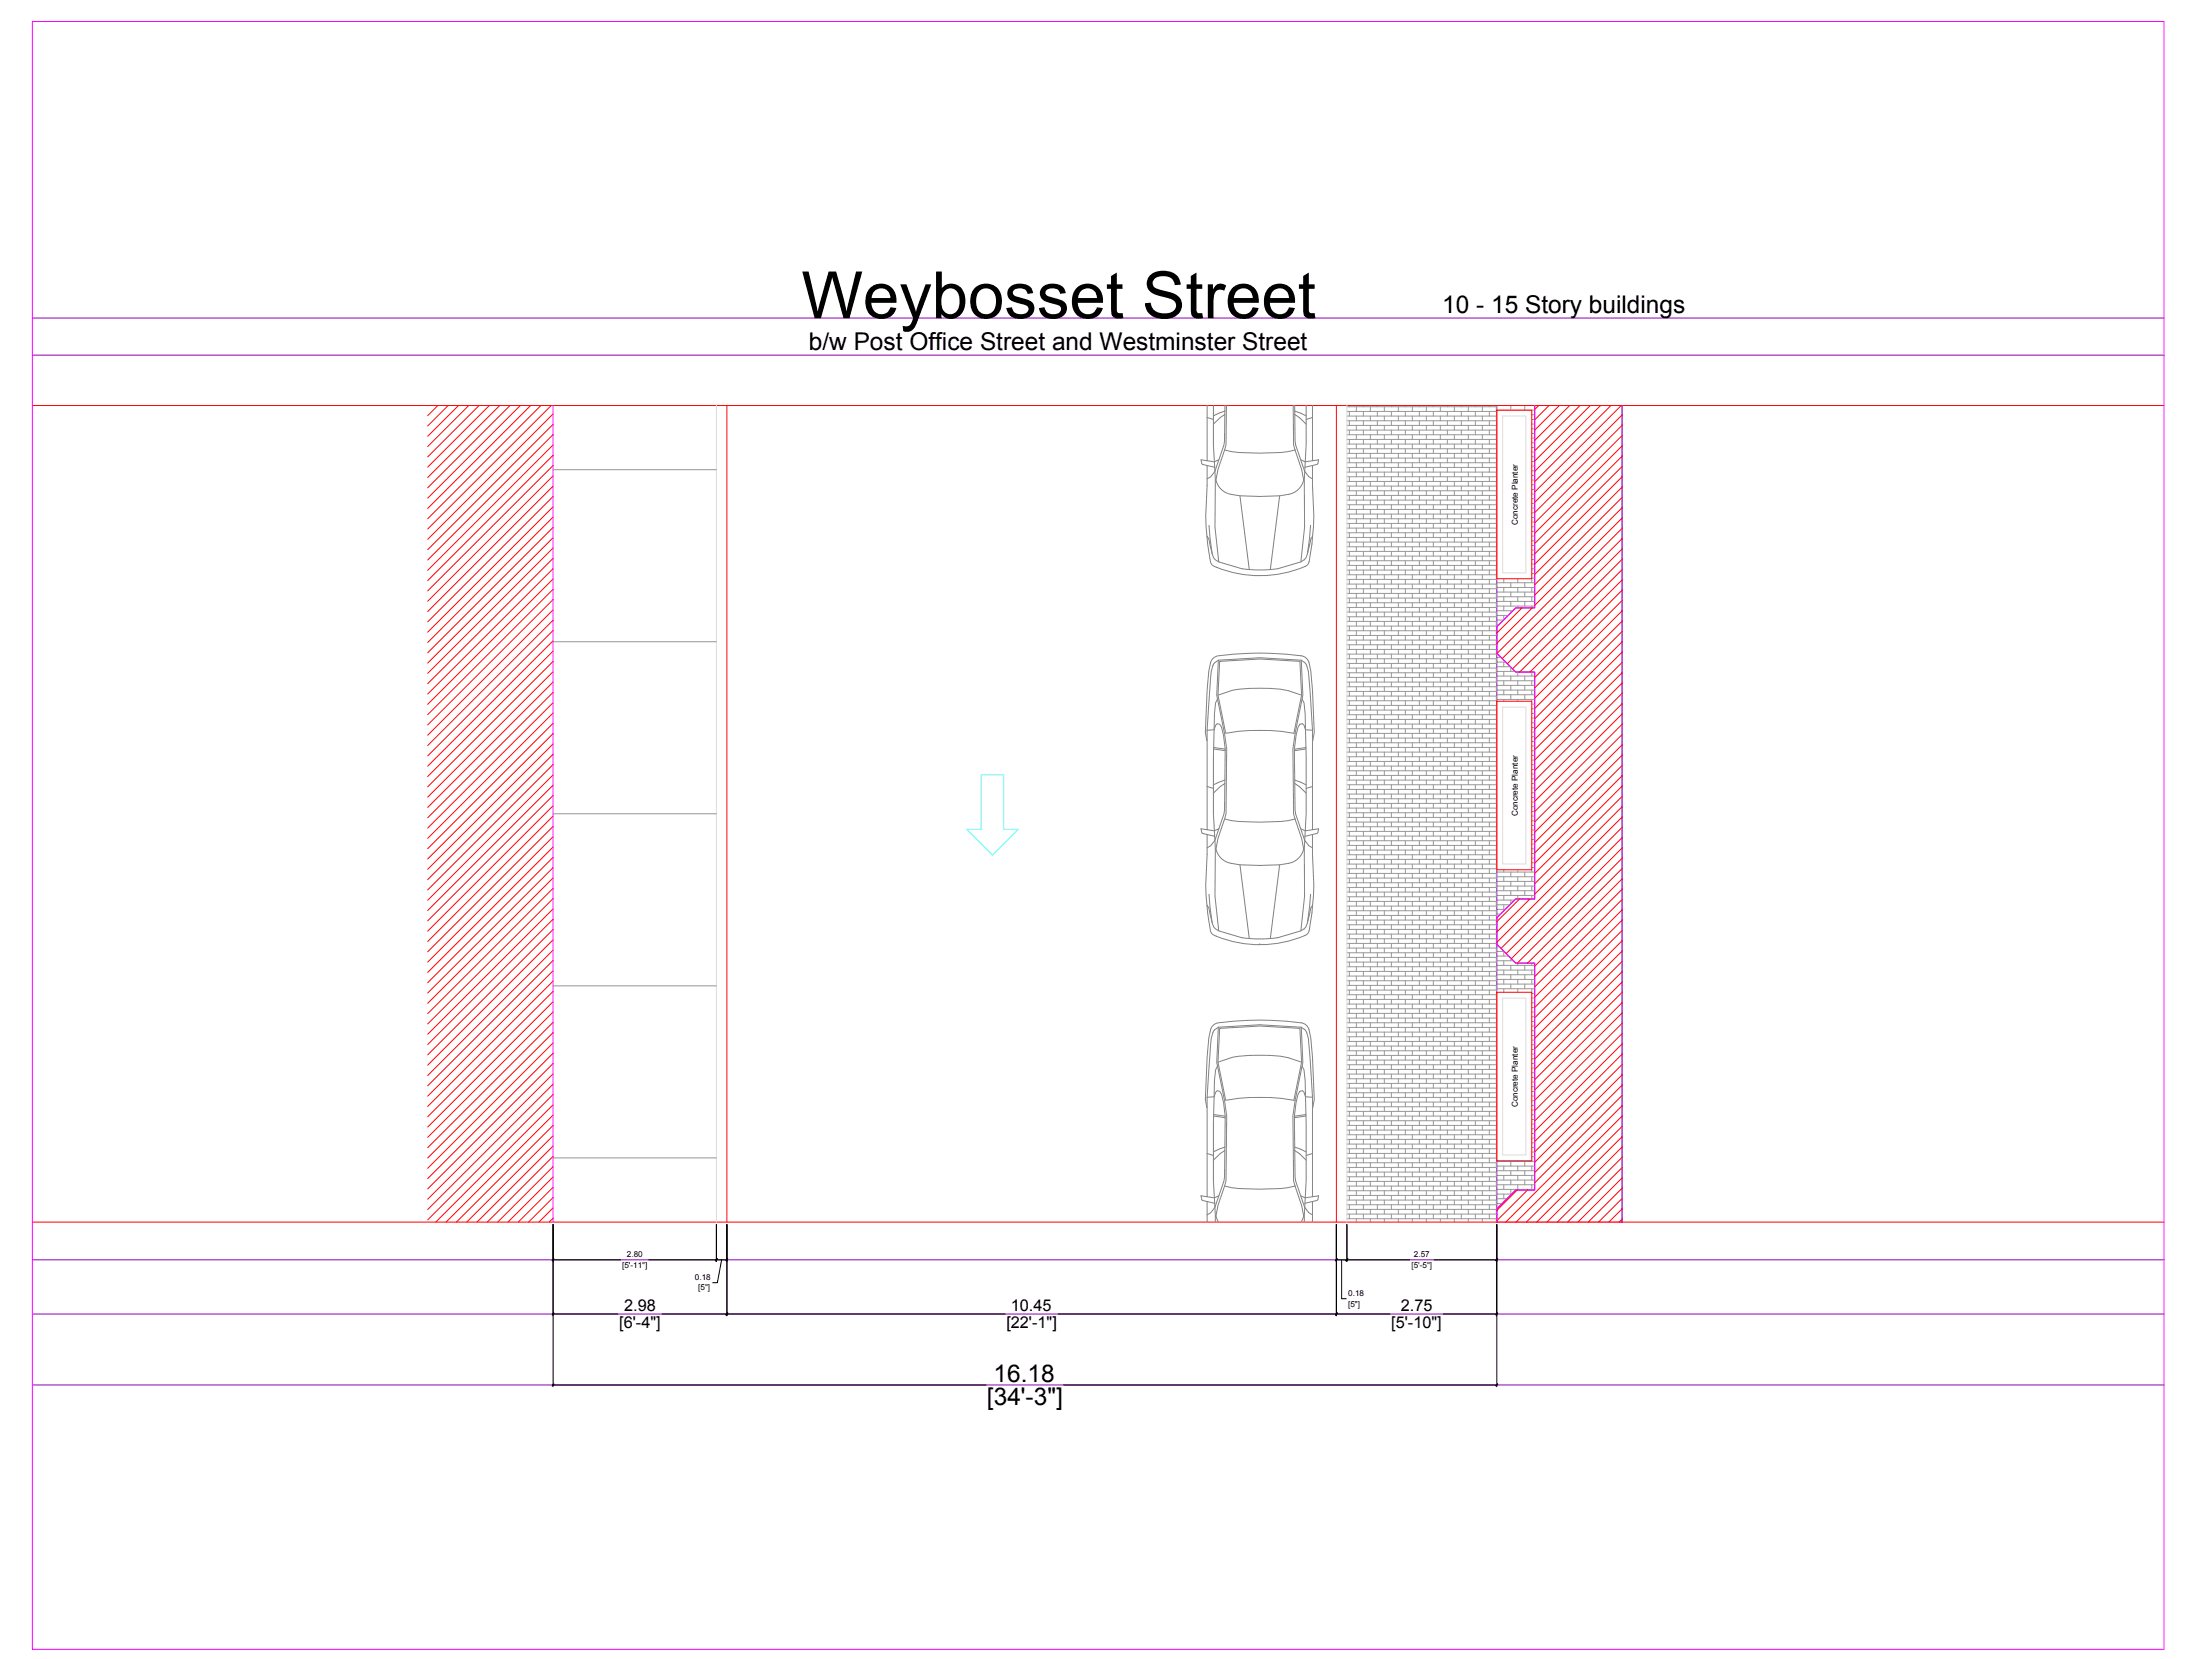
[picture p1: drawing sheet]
<svg xmlns="http://www.w3.org/2000/svg" width="1219mm" height="914mm" viewBox="0 0 1219 914" stroke-linecap="round" stroke-linejoin="round" font-family="sans-serif">
<defs><g id="words">
<text font-size="35.9" x="442" y="175">Weybosset Street</text>
<g font-size="13.5">
<text x="795" y="173">10 - 15 Story buildings</text>
<text x="446" y="193">b/w Post Office Street and Westminster Street</text>
<text x="548" y="762">16.18</text>
<text x="544" y="774">[34'-3&quot;]</text>
</g>
<g font-size="9">
<text x="344" y="723">2.98</text>
<text x="557" y="723">10.45</text>
<text x="772" y="723">2.75</text>
<text x="341" y="732">[6'-4&quot;]</text>
<text x="555" y="732">[22'-1&quot;]</text>
<text x="767" y="732">[5'-10&quot;]</text>
</g>
<g font-size="4.5">
<text x="837" y="289" transform="rotate(-90 837 289)">Concrete Planter</text>
<text x="837" y="450" transform="rotate(-90 837 450)">Concrete Planter</text>
<text x="837" y="610" transform="rotate(-90 837 610)">Concrete Planter</text>
<text x="346" y="693">2.80</text>
<text x="779" y="693">2.57</text>
<text x="343" y="699">[5'-11&quot;]</text>
<text x="778" y="699">[5'-5&quot;]</text>
<text x="383" y="705">0.18</text>
<text x="385" y="711">[5&quot;]</text>
<text x="743" y="714">0.18</text>
<text x="743" y="720">[5&quot;]</text>
</g>
</g></defs>
<!-- layer: HIDDEN -->
<g fill="none" stroke="#f00" stroke-width=".55">
<path d="M241 224l-5 5M247 224l-11 11M253 224l-17 16M258 224l-22 22M264 224l-28 28M270 224l-34 34M275 224l-39 39M281 224l-45 45M287 224l-51 51M292 224l-56 56M298 224l-62 62M304 224l-68 68"/>
<path d="M305 228l-69 69M305 234l-69 69M305 240l-69 69M848 224l-2 2M854 224l-8 7M859 224l-13 13M865 224l-19 19M871 224l-25 24M877 224l-31 30M882 224l-36 36M888 224l-42 42M894 224l-48 47"/>
<path d="M894 229l-48 48M894 234l-48 49M305 245l-69 69M305 251l-69 69M305 257l-69 69M894 240l-48 48M894 246l-48 48M894 251l-48 49M894 257l-48 48M305 262l-69 69M305 268l-69 69M305 274l-69 69"/>
<path d="M305 279l-69 69M894 263l-48 48M894 268l-48 49M894 274l-48 48M894 280l-48 48M305 285l-69 69M305 291l-69 69M305 296l-69 69M894 285l-48 49M894 291l-69 69M894 297l-66 66M305 302l-69 69"/>
<path d="M305 308l-69 69M305 313l-69 70M305 319l-69 69M894 303l-63 63M894 308l-60 61M894 314l-56 56M894 320l-51 50M305 325l-69 69M305 330l-69 70M305 336l-69 69M839 335l-14 14M845 335l-20 20"/>
<path d="M894 325l-48 48M894 331l-48 48M894 337l-48 48M305 342l-69 69M305 348l-69 69M305 353l-69 69M305 359l-69 69M894 342l-48 49M894 348l-48 48M894 354l-48 48M894 359l-48 49M305 365l-69 69"/>
<path d="M305 370l-69 69M305 376l-69 69M894 365l-48 48M894 371l-48 48M894 376l-48 49M305 382l-69 69M305 387l-69 69M305 393l-69 69M305 399l-69 69M894 382l-48 48M894 388l-48 48M894 393l-48 49"/>
<path d="M894 399l-48 48M305 404l-69 69M305 410l-69 69M305 416l-69 69M894 405l-48 48M894 411l-48 48M894 416l-48 48M305 421l-69 70M305 427l-69 69M305 433l-69 69M305 438l-69 70M894 422l-48 48"/>
<path d="M894 428l-48 48M894 433l-48 48M894 439l-48 48M305 444l-69 69M305 450l-69 69M305 455l-69 70M894 445l-48 48M894 450l-69 69M894 456l-67 67M305 461l-69 69M305 467l-69 69M305 473l-69 69"/>
<path d="M305 478l-69 69M894 462l-64 64M894 467l-61 61M894 473l-58 58M894 479l-52 52M305 484l-69 69M305 490l-69 69M305 495l-69 69M838 495l-13 13M843 495l-18 19M894 484l-48 49M894 490l-48 48"/>
<path d="M894 496l-48 48M305 501l-69 69M305 507l-69 69M305 512l-69 69M305 518l-69 69M894 501l-48 49M894 507l-48 48M894 513l-48 48M894 518l-48 49M305 524l-69 69M305 529l-69 69M305 535l-69 69"/>
<path d="M894 524l-48 48M894 530l-48 48M894 536l-48 48M305 541l-69 69M305 546l-69 70M305 552l-69 69M305 558l-69 69M894 541l-48 48M894 547l-48 48M894 553l-48 48M894 558l-48 48M305 563l-69 70"/>
<path d="M305 569l-69 69M305 575l-69 69M894 564l-48 48M894 570l-48 48M894 575l-48 49M305 581l-69 69M305 586l-69 69M305 592l-69 69M305 598l-69 69M894 581l-48 48M894 587l-48 48M894 592l-48 49"/>
<path d="M894 598l-48 48M305 603l-69 69M305 609l-65 65M305 615l-59 59M894 604l-48 48M894 609l-64 65M894 615l-58 59M305 620l-53 54M305 626l-48 48M305 632l-42 42M305 637l-36 37M894 621l-53 53"/>
<path d="M894 626l-47 48M894 632l-41 42M894 638l-36 36M305 643l-31 31M305 649l-25 25M305 654l-19 20M836 656l-11 11M842 656l-17 17M894 644l-30 30M894 649l-24 25M894 655l-19 19M305 660l-14 14"/>
<path d="M305 666l-8 8M305 671l-2 3M894 661l-13 13M894 666l-7 8M894 672l-2 2"/>
</g>
<path d="M18 175h1175M18 196h1175M825 224v450M846 224h48v450h-69v-8l10-10h11v-125h-11l-10-11v-14l10-11h11v-125h-11l-10-10v-14l10-11h11zM894 224v450M18 694h1175M18 724h1175M18 763h1175" fill="none" stroke="#8a00b8" stroke-width=".55"/>
<!-- layer: Hatch and Paving -->
<g fill="none" stroke="#989898" stroke-width=".55">
<path d="M742 224h83M742 227h83M742 229h83M742 232h83M742 234h83M742 237h83M742 240h83M744 224h.1M744 227v2M744 232v2M744 237v3M748 224v3"/>
<path d="M748 229v3M748 234v3M748 240v2M751 224h.1M751 227v2M751 232v2M751 237v3M755 224v3M755 229v3M755 234v3M755 240v2M759 224h.1"/>
<path d="M759 227v2M759 232v2M759 237v3M763 224v3M763 229v3M763 234v3M763 240v2M767 224h.1M767 227v2M767 232v2M767 237v3M771 224v3"/>
<path d="M771 229v3M771 234v3M771 240v2M775 224h.1M775 227v2M775 232v2M775 237v3M778 224v3M778 229v3M778 234v3M778 240v2M782 224h.1"/>
<path d="M782 227v2M782 232v2M782 237v3M786 224v3M786 229v3M786 234v3M786 240v2M790 224h.1M790 227v2M790 232v2M790 237v3M794 224v3"/>
<path d="M794 229v3M794 234v3M794 240v2M798 224h.1M798 227v2M798 232v2M798 237v3M802 224v3M802 229v3M802 234v3M802 240v2M805 224h.1"/>
<path d="M805 227v2M805 232v2M805 237v3M809 224v3M809 229v3M809 234v3M809 240v2M813 224h.1M813 227v2M813 232v2M813 237v3M817 224v3"/>
<path d="M817 229v3M817 234v3M817 240v2M821 224h.1M821 227v2M821 232v2M821 237v3M825 224v3M825 229v3M825 234v3M825 240v2M825 226h21"/>
<path d="M829 226h.1M833 224v2M837 226h.1M840 224v2M844 229h2M844 231h2M844 234h2M844 236h2M844 239h2M844 226h.1M305 259h90M742 242h83"/>
<path d="M742 245h83M742 247h83M742 250h83M742 252h83M742 255h83M742 258h83M744 242v3M744 247v3M744 252v3M744 258v2M748 245v2M748 250v2"/>
<path d="M748 255v3M751 242v3M751 247v3M751 252v3M751 258v2M755 245v2M755 250v2M755 255v3M759 242v3M759 247v3M759 252v3M759 258v2"/>
<path d="M763 245v2M763 250v2M763 255v3M767 242v3M767 247v3M767 252v3M767 258v2M771 245v2M771 250v2M771 255v3M775 242v3M775 247v3"/>
<path d="M775 252v3M775 258v2M778 245v2M778 250v2M778 255v3M782 242v3M782 247v3M782 252v3M782 258v2M786 245v2M786 250v2M786 255v3"/>
<path d="M790 242v3M790 247v3M790 252v3M790 258v2M794 245v2M794 250v2M794 255v3M798 242v3M798 247v3M798 252v3M798 258v2M802 245v2"/>
<path d="M802 250v2M802 255v3M805 242v3M805 247v3M805 252v3M805 258v2M809 245v2M809 250v2M809 255v3M813 242v3M813 247v3M813 252v3"/>
<path d="M813 258v2M817 245v2M817 250v2M817 255v3M821 242v3M821 247v3M821 252v3M821 258v2M825 245v2M825 250v2M825 255v3M844 241h2"/>
<path d="M844 244h2M844 247h2M844 249h2M844 252h2M844 254h2M844 257h2M844 259h2M742 260h83M742 263h83M742 265h83M742 268h83M742 271h83"/>
<path d="M742 273h83M742 276h83M742 278h83M744 263v2M744 268v3M744 273v3M744 278v3M748 260v3M748 265v3M748 271v2M748 276v2M751 263v2"/>
<path d="M751 268v3M751 273v3M751 278v3M755 260v3M755 265v3M755 271v2M755 276v2M759 263v2M759 268v3M759 273v3M759 278v3M763 260v3"/>
<path d="M763 265v3M763 271v2M763 276v2M767 263v2M767 268v3M767 273v3M767 278v3M771 260v3M771 265v3M771 271v2M771 276v2M775 263v2"/>
<path d="M775 268v3M775 273v3M775 278v3M778 260v3M778 265v3M778 271v2M778 276v2M782 263v2M782 268v3M782 273v3M782 278v3M786 260v3"/>
<path d="M786 265v3M786 271v2M786 276v2M790 263v2M790 268v3M790 273v3M790 278v3M794 260v3M794 265v3M794 271v2M794 276v2M798 263v2"/>
<path d="M798 268v3M798 273v3M798 278v3M802 260v3M802 265v3M802 271v2M802 276v2M805 263v2M805 268v3M805 273v3M805 278v3M809 260v3"/>
<path d="M809 265v3M809 271v2M809 276v2M813 263v2M813 268v3M813 273v3M813 278v3M817 260v3M817 265v3M817 271v2M817 276v2M821 263v2"/>
<path d="M821 268v3M821 273v3M821 278v3M825 260v3M825 265v3M825 271v2M825 276v2M844 262h2M844 265h2M844 267h2M844 270h2M844 272h2"/>
<path d="M844 275h2M844 277h2M742 281h83M742 283h83M742 286h83M742 288h83M742 291h83M742 294h83M742 296h83M742 299h83M744 283v3M744 288v3"/>
<path d="M744 294v2M744 299v2M748 281v2M748 286v2M748 291v3M748 296v3M751 283v3M751 288v3M751 294v2M751 299v2M755 281v2M755 286v2"/>
<path d="M755 291v3M755 296v3M759 283v3M759 288v3M759 294v2M759 299v2M763 281v2M763 286v2M763 291v3M763 296v3M767 283v3M767 288v3"/>
<path d="M767 294v2M767 299v2M771 281v2M771 286v2M771 291v3M771 296v3M775 283v3M775 288v3M775 294v2M775 299v2M778 281v2M778 286v2"/>
<path d="M778 291v3M778 296v3M782 283v3M782 288v3M782 294v2M782 299v2M786 281v2M786 286v2M786 291v3M786 296v3M790 283v3M790 288v3"/>
<path d="M790 294v2M790 299v2M794 281v2M794 286v2M794 291v3M794 296v3M798 283v3M798 288v3M798 294v2M798 299v2M802 281v2M802 286v2"/>
<path d="M802 291v3M802 296v3M805 283v3M805 288v3M805 294v2M805 299v2M809 281v2M809 286v2M809 291v3M809 296v3M813 283v3M813 288v3"/>
<path d="M813 294v2M813 299v2M817 281v2M817 286v2M817 291v3M817 296v3M821 283v3M821 288v3M821 294v2M821 299v2M825 281v2M825 286v2"/>
<path d="M825 291v3M825 296v3M844 280h2M844 283h2M844 285h2M844 288h2M844 290h2M844 293h2M844 295h2M844 298h2M742 301h83M742 304h83"/>
<path d="M742 307h83M742 309h83M742 312h83M742 314h83M742 317h83M742 319h83M744 304v3M744 309v3M744 314v3M744 319v3M748 301v3M748 307v2"/>
<path d="M748 312v2M748 317v2M751 304v3M751 309v3M751 314v3M751 319v3M755 301v3M755 307v2M755 312v2M755 317v2M759 304v3M759 309v3"/>
<path d="M759 314v3M759 319v3M763 301v3M763 307v2M763 312v2M763 317v2M767 304v3M767 309v3M767 314v3M767 319v3M771 301v3M771 307v2"/>
<path d="M771 312v2M771 317v2M775 304v3M775 309v3M775 314v3M775 319v3M778 301v3M778 307v2M778 312v2M778 317v2M782 304v3M782 309v3"/>
<path d="M782 314v3M782 319v3M786 301v3M786 307v2M786 312v2M786 317v2M790 304v3M790 309v3M790 314v3M790 319v3M794 301v3M794 307v2"/>
<path d="M794 312v2M794 317v2M798 304v3M798 309v3M798 314v3M798 319v3M802 301v3M802 307v2M802 312v2M802 317v2M805 304v3M805 309v3"/>
<path d="M805 314v3M805 319v3M809 301v3M809 307v2M809 312v2M809 317v2M813 304v3M813 309v3M813 314v3M813 319v3M817 301v3M817 307v2"/>
<path d="M817 312v2M817 317v2M821 304v3M821 309v3M821 314v3M821 319v3M825 301v3M825 307v2M825 312v2M825 317v2M829 319v2M837 319v2"/>
<path d="M844 301h2M844 303h2M844 306h2M844 308h2M844 311h2M844 313h2M844 316h2M844 319h2M844 319v2M742 322h83M742 324h83M742 327h83"/>
<path d="M742 330h83M742 332h83M742 335h83M742 337h83M742 340h83M744 324v3M744 330v2M744 335v2M744 340v3M748 322v2M748 327v3M748 332v3"/>
<path d="M748 337v3M751 324v3M751 330v2M751 335v2M751 340v3M755 322v2M755 327v3M755 332v3M755 337v3M759 324v3M759 330v2M759 335v2"/>
<path d="M759 340v3M763 322v2M763 327v3M763 332v3M763 337v3M767 324v3M767 330v2M767 335v2M767 340v3M771 322v2M771 327v3M771 332v3"/>
<path d="M771 337v3M775 324v3M775 330v2M775 335v2M775 340v3M778 322v2M778 327v3M778 332v3M778 337v3M782 324v3M782 330v2M782 335v2"/>
<path d="M782 340v3M786 322v2M786 327v3M786 332v3M786 337v3M790 324v3M790 330v2M790 335v2M790 340v3M794 322v2M794 327v3M794 332v3"/>
<path d="M794 337v3M798 324v3M798 330v2M798 335v2M798 340v3M802 322v2M802 327v3M802 332v3M802 337v3M805 324v3M805 330v2M805 335v2"/>
<path d="M805 340v3M809 322v2M809 327v3M809 332v3M809 337v3M813 324v3M813 330v2M813 335v2M813 340v3M817 322v2M817 327v3M817 332v3"/>
<path d="M817 337v3M821 324v3M821 330v2M821 335v2M821 340v3M825 322v2M825 327v3M825 332v3M825 337v3M825 321h21M825 324h21M825 326h21"/>
<path d="M825 329h21M825 331h21M825 334h21M825 337h9M825 339h6M829 324v2M829 329v2M829 334v3M829 339v3M833 321v3M833 326v3M833 331v3"/>
<path d="M833 337v1M837 324v2M837 329v2M837 334v1M840 321v3M840 326v3M840 331v3M844 324v2M844 329v2M844 334v1M305 354h90M742 343h83"/>
<path d="M742 345h83M742 348h83M742 350h83M742 353h83M742 355h83M742 358h83M744 345v3M744 350v3M744 355v3M748 343v2M748 348v2M748 353v2"/>
<path d="M748 358v3M751 345v3M751 350v3M751 355v3M755 343v2M755 348v2M755 353v2M755 358v3M759 345v3M759 350v3M759 355v3M763 343v2"/>
<path d="M763 348v2M763 353v2M763 358v3M767 345v3M767 350v3M767 355v3M771 343v2M771 348v2M771 353v2M771 358v3M775 345v3M775 350v3"/>
<path d="M775 355v3M778 343v2M778 348v2M778 353v2M778 358v3M782 345v3M782 350v3M782 355v3M786 343v2M786 348v2M786 353v2M786 358v3"/>
<path d="M790 345v3M790 350v3M790 355v3M794 343v2M794 348v2M794 353v2M794 358v3M798 345v3M798 350v3M798 355v3M802 343v2M802 348v2"/>
<path d="M802 353v2M802 358v3M805 345v3M805 350v3M805 355v3M809 343v2M809 348v2M809 353v2M809 358v3M813 345v3M813 350v3M813 355v3"/>
<path d="M817 343v2M817 348v2M817 353v2M817 358v3M821 345v3M821 350v3M821 355v3M825 343v2M825 348v2M825 353v2M825 358v3M825 342h4"/>
<path d="M825 344h1M742 361h83M742 363h83M742 366h83M742 368h83M742 371h83M742 373h83M742 376h83M742 379h83M744 361v2M744 366v2M744 371v2"/>
<path d="M744 376v3M748 363v3M748 368v3M748 373v3M748 379v2M751 361v2M751 366v2M751 371v2M751 376v3M755 363v3M755 368v3M755 373v3"/>
<path d="M755 379v2M759 361v2M759 366v2M759 371v2M759 376v3M763 363v3M763 368v3M763 373v3M763 379v2M767 361v2M767 366v2M767 371v2"/>
<path d="M767 376v3M771 363v3M771 368v3M771 373v3M771 379v2M775 361v2M775 366v2M775 371v2M775 376v3M778 363v3M778 368v3M778 373v3"/>
<path d="M778 379v2M782 361v2M782 366v2M782 371v2M782 376v3M786 363v3M786 368v3M786 373v3M786 379v2M790 361v2M790 366v2M790 371v2"/>
<path d="M790 376v3M794 363v3M794 368v3M794 373v3M794 379v2M798 361v2M798 366v2M798 371v2M798 376v3M802 363v3M802 368v3M802 373v3"/>
<path d="M802 379v2M805 361v2M805 366v2M805 371v2M805 376v3M809 363v3M809 368v3M809 373v3M809 379v2M813 361v2M813 366v2M813 371v2"/>
<path d="M813 376v3M817 363v3M817 368v3M817 373v3M817 379v2M821 361v2M821 366v2M821 371v2M821 376v3M825 363v3M825 368v3M825 373v3"/>
<path d="M825 379v2M825 362h2M825 365h5M825 367h8M825 370h10M825 373h21M825 375h21M825 378h21M829 365v2M829 370v3M829 375v3M833 368v2"/>
<path d="M833 373v2M833 378v2M837 370v3M837 375v3M840 373v2M840 378v2M844 370v3M844 375v3M742 381h83M742 384h83M742 386h83M742 389h83"/>
<path d="M742 391h83M742 394h83M742 397h83M742 399h83M744 381v3M744 386v3M744 391v3M744 397v2M748 384v2M748 389v2M748 394v3M748 399v3"/>
<path d="M751 381v3M751 386v3M751 391v3M751 397v2M755 384v2M755 389v2M755 394v3M755 399v3M759 381v3M759 386v3M759 391v3M759 397v2"/>
<path d="M763 384v2M763 389v2M763 394v3M763 399v3M767 381v3M767 386v3M767 391v3M767 397v2M771 384v2M771 389v2M771 394v3M771 399v3"/>
<path d="M775 381v3M775 386v3M775 391v3M775 397v2M778 384v2M778 389v2M778 394v3M778 399v3M782 381v3M782 386v3M782 391v3M782 397v2"/>
<path d="M786 384v2M786 389v2M786 394v3M786 399v3M790 381v3M790 386v3M790 391v3M790 397v2M794 384v2M794 389v2M794 394v3M794 399v3"/>
<path d="M798 381v3M798 386v3M798 391v3M798 397v2M802 384v2M802 389v2M802 394v3M802 399v3M805 381v3M805 386v3M805 391v3M805 397v2"/>
<path d="M809 384v2M809 389v2M809 394v3M809 399v3M813 381v3M813 386v3M813 391v3M813 397v2M817 384v2M817 389v2M817 394v3M817 399v3"/>
<path d="M821 381v3M821 386v3M821 391v3M821 397v2M825 384v2M825 389v2M825 394v3M825 399v3M825 380h21M825 383h21M825 386h21M829 380v3"/>
<path d="M829 386h.1M833 383v3M837 380v3M837 386h.1M840 383v3M844 388h2M844 391h2M844 393h2M844 396h2M844 398h2M844 380v3M844 386h.1"/>
<path d="M742 402h83M742 404h83M742 407h83M742 409h83M742 412h83M742 415h83M742 417h83M742 420h83M744 402v2M744 407v2M744 412v3M744 417v3"/>
<path d="M748 404v3M748 409v3M748 415v2M748 420v2M751 402v2M751 407v2M751 412v3M751 417v3M755 404v3M755 409v3M755 415v2M755 420v2"/>
<path d="M759 402v2M759 407v2M759 412v3M759 417v3M763 404v3M763 409v3M763 415v2M763 420v2M767 402v2M767 407v2M767 412v3M767 417v3"/>
<path d="M771 404v3M771 409v3M771 415v2M771 420v2M775 402v2M775 407v2M775 412v3M775 417v3M778 404v3M778 409v3M778 415v2M778 420v2"/>
<path d="M782 402v2M782 407v2M782 412v3M782 417v3M786 404v3M786 409v3M786 415v2M786 420v2M790 402v2M790 407v2M790 412v3M790 417v3"/>
<path d="M794 404v3M794 409v3M794 415v2M794 420v2M798 402v2M798 407v2M798 412v3M798 417v3M802 404v3M802 409v3M802 415v2M802 420v2"/>
<path d="M805 402v2M805 407v2M805 412v3M805 417v3M809 404v3M809 409v3M809 415v2M809 420v2M813 402v2M813 407v2M813 412v3M813 417v3"/>
<path d="M817 404v3M817 409v3M817 415v2M817 420v2M821 402v2M821 407v2M821 412v3M821 417v3M825 404v3M825 409v3M825 415v2M825 420v2"/>
<path d="M844 401h2M844 404h2M844 406h2M844 409h2M844 411h2M844 414h2M844 416h2M844 419h2M742 422h83M742 425h83M742 427h83M742 430h83"/>
<path d="M742 433h83M742 435h83M742 438h83M744 422v3M744 427v3M744 433v2M744 438v2M748 425v2M748 430v3M748 435v3M751 422v3M751 427v3"/>
<path d="M751 433v2M751 438v2M755 425v2M755 430v3M755 435v3M759 422v3M759 427v3M759 433v2M759 438v2M763 425v2M763 430v3M763 435v3"/>
<path d="M767 422v3M767 427v3M767 433v2M767 438v2M771 425v2M771 430v3M771 435v3M775 422v3M775 427v3M775 433v2M775 438v2M778 425v2"/>
<path d="M778 430v3M778 435v3M782 422v3M782 427v3M782 433v2M782 438v2M786 425v2M786 430v3M786 435v3M790 422v3M790 427v3M790 433v2"/>
<path d="M790 438v2M794 425v2M794 430v3M794 435v3M798 422v3M798 427v3M798 433v2M798 438v2M802 425v2M802 430v3M802 435v3M805 422v3"/>
<path d="M805 427v3M805 433v2M805 438v2M809 425v2M809 430v3M809 435v3M813 422v3M813 427v3M813 433v2M813 438v2M817 425v2M817 430v3"/>
<path d="M817 435v3M821 422v3M821 427v3M821 433v2M821 438v2M825 425v2M825 430v3M825 435v3M844 422h2M844 424h2M844 427h2M844 429h2"/>
<path d="M844 432h2M844 434h2M844 437h2M844 440h2M305 449h90M742 440h83M742 443h83M742 445h83M742 448h83M742 451h83M742 453h83M742 456h83"/>
<path d="M742 458h83M744 443v2M744 448v3M744 453v3M744 458v3M748 440v3M748 445v3M748 451v2M748 456v2M751 443v2M751 448v3M751 453v3"/>
<path d="M751 458v3M755 440v3M755 445v3M755 451v2M755 456v2M759 443v2M759 448v3M759 453v3M759 458v3M763 440v3M763 445v3M763 451v2"/>
<path d="M763 456v2M767 443v2M767 448v3M767 453v3M767 458v3M771 440v3M771 445v3M771 451v2M771 456v2M775 443v2M775 448v3M775 453v3"/>
<path d="M775 458v3M778 440v3M778 445v3M778 451v2M778 456v2M782 443v2M782 448v3M782 453v3M782 458v3M786 440v3M786 445v3M786 451v2"/>
<path d="M786 456v2M790 443v2M790 448v3M790 453v3M790 458v3M794 440v3M794 445v3M794 451v2M794 456v2M798 443v2M798 448v3M798 453v3"/>
<path d="M798 458v3M802 440v3M802 445v3M802 451v2M802 456v2M805 443v2M805 448v3M805 453v3M805 458v3M809 440v3M809 445v3M809 451v2"/>
<path d="M809 456v2M813 443v2M813 448v3M813 453v3M813 458v3M817 440v3M817 445v3M817 451v2M817 456v2M821 443v2M821 448v3M821 453v3"/>
<path d="M821 458v3M825 440v3M825 445v3M825 451v2M825 456v2M844 442h2M844 445h2M844 447h2M844 450h2M844 452h2M844 455h2M844 458h2"/>
<path d="M742 461h83M742 463h83M742 466h83M742 469h83M742 471h83M742 474h83M742 476h83M742 479h83M744 463v3M744 469v2M744 474v2M744 479v2"/>
<path d="M748 461v2M748 466v3M748 471v3M748 476v3M751 463v3M751 469v2M751 474v2M751 479v2M755 461v2M755 466v3M755 471v3M755 476v3"/>
<path d="M759 463v3M759 469v2M759 474v2M759 479v2M763 461v2M763 466v3M763 471v3M763 476v3M767 463v3M767 469v2M767 474v2M767 479v2"/>
<path d="M771 461v2M771 466v3M771 471v3M771 476v3M775 463v3M775 469v2M775 474v2M775 479v2M778 461v2M778 466v3M778 471v3M778 476v3"/>
<path d="M782 463v3M782 469v2M782 474v2M782 479v2M786 461v2M786 466v3M786 471v3M786 476v3M790 463v3M790 469v2M790 474v2M790 479v2"/>
<path d="M794 461v2M794 466v3M794 471v3M794 476v3M798 463v3M798 469v2M798 474v2M798 479v2M802 461v2M802 466v3M802 471v3M802 476v3"/>
<path d="M805 463v3M805 469v2M805 474v2M805 479v2M809 461v2M809 466v3M809 471v3M809 476v3M813 463v3M813 469v2M813 474v2M813 479v2"/>
<path d="M817 461v2M817 466v3M817 471v3M817 476v3M821 463v3M821 469v2M821 474v2M821 479v2M825 461v2M825 466v3M825 471v3M825 476v3"/>
<path d="M829 479v2M837 479v2M844 460h2M844 463h2M844 465h2M844 468h2M844 470h2M844 473h2M844 476h2M844 478h2M844 479v2M742 481h83"/>
<path d="M742 484h83M742 487h83M742 489h83M742 492h83M742 494h83M742 497h83M742 499h83M744 484v3M744 489v3M744 494v3M744 499v3M748 481v3"/>
<path d="M748 487v2M748 492v2M748 497v2M751 484v3M751 489v3M751 494v3M751 499v3M755 481v3M755 487v2M755 492v2M755 497v2M759 484v3"/>
<path d="M759 489v3M759 494v3M759 499v3M763 481v3M763 487v2M763 492v2M763 497v2M767 484v3M767 489v3M767 494v3M767 499v3M771 481v3"/>
<path d="M771 487v2M771 492v2M771 497v2M775 484v3M775 489v3M775 494v3M775 499v3M778 481v3M778 487v2M778 492v2M778 497v2M782 484v3"/>
<path d="M782 489v3M782 494v3M782 499v3M786 481v3M786 487v2M786 492v2M786 497v2M790 484v3M790 489v3M790 494v3M790 499v3M794 481v3"/>
<path d="M794 487v2M794 492v2M794 497v2M798 484v3M798 489v3M798 494v3M798 499v3M802 481v3M802 487v2M802 492v2M802 497v2M805 484v3"/>
<path d="M805 489v3M805 494v3M805 499v3M809 481v3M809 487v2M809 492v2M809 497v2M813 484v3M813 489v3M813 494v3M813 499v3M817 481v3"/>
<path d="M817 487v2M817 492v2M817 497v2M821 484v3M821 489v3M821 494v3M821 499v3M825 481v3M825 487v2M825 492v2M825 497v2M825 481h21"/>
<path d="M825 483h21M825 486h21M825 488h21M825 491h21M825 494h21M825 496h10M825 499h7M829 483v3M829 488v3M829 494v2M829 499v2M833 481v2"/>
<path d="M833 486v2M833 491v3M833 496v2M837 483v3M837 488v3M837 494v1M840 481v2M840 486v2M840 491v3M844 483v3M844 488v3M844 494v1"/>
<path d="M742 502h83M742 505h83M742 507h83M742 510h83M742 512h83M742 515h83M742 517h83M742 520h83M744 505v2M744 510v2M744 515v2M744 520v3"/>
<path d="M748 502v3M748 507v3M748 512v3M748 517v3M751 505v2M751 510v2M751 515v2M751 520v3M755 502v3M755 507v3M755 512v3M755 517v3"/>
<path d="M759 505v2M759 510v2M759 515v2M759 520v3M763 502v3M763 507v3M763 512v3M763 517v3M767 505v2M767 510v2M767 515v2M767 520v3"/>
<path d="M771 502v3M771 507v3M771 512v3M771 517v3M775 505v2M775 510v2M775 515v2M775 520v3M778 502v3M778 507v3M778 512v3M778 517v3"/>
<path d="M782 505v2M782 510v2M782 515v2M782 520v3M786 502v3M786 507v3M786 512v3M786 517v3M790 505v2M790 510v2M790 515v2M790 520v3"/>
<path d="M794 502v3M794 507v3M794 512v3M794 517v3M798 505v2M798 510v2M798 515v2M798 520v3M802 502v3M802 507v3M802 512v3M802 517v3"/>
<path d="M805 505v2M805 510v2M805 515v2M805 520v3M809 502v3M809 507v3M809 512v3M809 517v3M813 505v2M813 510v2M813 515v2M813 520v3"/>
<path d="M817 502v3M817 507v3M817 512v3M817 517v3M821 505v2M821 510v2M821 515v2M821 520v3M825 502v3M825 507v3M825 512v3M825 517v3"/>
<path d="M825 501h5M825 504h2M742 523h83M742 525h83M742 528h83M742 530h83M742 533h83M742 535h83M742 538h83M744 525v3M744 530v3M744 535v3"/>
<path d="M748 523v2M748 528v2M748 533v2M748 538v3M751 525v3M751 530v3M751 535v3M755 523v2M755 528v2M755 533v2M755 538v3M759 525v3"/>
<path d="M759 530v3M759 535v3M763 523v2M763 528v2M763 533v2M763 538v3M767 525v3M767 530v3M767 535v3M771 523v2M771 528v2M771 533v2"/>
<path d="M771 538v3M775 525v3M775 530v3M775 535v3M778 523v2M778 528v2M778 533v2M778 538v3M782 525v3M782 530v3M782 535v3M786 523v2"/>
<path d="M786 528v2M786 533v2M786 538v3M790 525v3M790 530v3M790 535v3M794 523v2M794 528v2M794 533v2M794 538v3M798 525v3M798 530v3"/>
<path d="M798 535v3M802 523v2M802 528v2M802 533v2M802 538v3M805 525v3M805 530v3M805 535v3M809 523v2M809 528v2M809 533v2M809 538v3"/>
<path d="M813 525v3M813 530v3M813 535v3M817 523v2M817 528v2M817 533v2M817 538v3M821 525v3M821 530v3M821 535v3M825 523v2M825 528v2"/>
<path d="M825 533v2M825 538v3M825 522h1M825 524h4M825 527h7M825 530h9M825 532h21M825 535h21M825 537h21M825 540h21M829 524v3M829 530v2"/>
<path d="M829 535v2M829 540v2M833 528v2M833 532v3M833 537v3M837 531v1M837 535v2M837 540v2M840 532v3M840 537v3M844 531v1M844 535v2"/>
<path d="M844 540v2M305 543h90M742 541h83M742 543h83M742 546h83M742 548h83M742 551h83M742 553h83M742 556h83M742 559h83M744 541v2M744 546v2"/>
<path d="M744 551v2M744 556v3M748 543v3M748 548v3M748 553v3M748 559v2M751 541v2M751 546v2M751 551v2M751 556v3M755 543v3M755 548v3"/>
<path d="M755 553v3M755 559v2M759 541v2M759 546v2M759 551v2M759 556v3M763 543v3M763 548v3M763 553v3M763 559v2M767 541v2M767 546v2"/>
<path d="M767 551v2M767 556v3M771 543v3M771 548v3M771 553v3M771 559v2M775 541v2M775 546v2M775 551v2M775 556v3M778 543v3M778 548v3"/>
<path d="M778 553v3M778 559v2M782 541v2M782 546v2M782 551v2M782 556v3M786 543v3M786 548v3M786 553v3M786 559v2M790 541v2M790 546v2"/>
<path d="M790 551v2M790 556v3M794 543v3M794 548v3M794 553v3M794 559v2M798 541v2M798 546v2M798 551v2M798 556v3M802 543v3M802 548v3"/>
<path d="M802 553v3M802 559v2M805 541v2M805 546v2M805 551v2M805 556v3M809 543v3M809 548v3M809 553v3M809 559v2M813 541v2M813 546v2"/>
<path d="M813 551v2M813 556v3M817 543v3M817 548v3M817 553v3M817 559v2M821 541v2M821 546v2M821 551v2M821 556v3M825 543v3M825 548v3"/>
<path d="M825 553v3M825 559v2M825 542h21M825 545h21M829 545v2M833 542v3M837 545v2M840 542v3M844 548h2M844 550h2M844 553h2M844 555h2"/>
<path d="M844 558h2M844 545v2M742 561h83M742 564h83M742 566h83M742 569h83M742 571h83M742 574h83M742 577h83M742 579h83M744 561v3M744 566v3"/>
<path d="M744 571v3M744 577v2M748 564v2M748 569v2M748 574v3M748 579v3M751 561v3M751 566v3M751 571v3M751 577v2M755 564v2M755 569v2"/>
<path d="M755 574v3M755 579v3M759 561v3M759 566v3M759 571v3M759 577v2M763 564v2M763 569v2M763 574v3M763 579v3M767 561v3M767 566v3"/>
<path d="M767 571v3M767 577v2M771 564v2M771 569v2M771 574v3M771 579v3M775 561v3M775 566v3M775 571v3M775 577v2M778 564v2M778 569v2"/>
<path d="M778 574v3M778 579v3M782 561v3M782 566v3M782 571v3M782 577v2M786 564v2M786 569v2M786 574v3M786 579v3M790 561v3M790 566v3"/>
<path d="M790 571v3M790 577v2M794 564v2M794 569v2M794 574v3M794 579v3M798 561v3M798 566v3M798 571v3M798 577v2M802 564v2M802 569v2"/>
<path d="M802 574v3M802 579v3M805 561v3M805 566v3M805 571v3M805 577v2M809 564v2M809 569v2M809 574v3M809 579v3M813 561v3M813 566v3"/>
<path d="M813 571v3M813 577v2M817 564v2M817 569v2M817 574v3M817 579v3M821 561v3M821 566v3M821 571v3M821 577v2M825 564v2M825 569v2"/>
<path d="M825 574v3M825 579v3M844 560h2M844 563h2M844 566h2M844 568h2M844 571h2M844 573h2M844 576h2M844 578h2M742 582h83M742 584h83"/>
<path d="M742 587h83M742 589h83M742 592h83M742 595h83M742 597h83M742 600h83M744 582v2M744 587v2M744 592v3M744 597v3M748 584v3M748 589v3"/>
<path d="M748 595v2M748 600v2M751 582v2M751 587v2M751 592v3M751 597v3M755 584v3M755 589v3M755 595v2M755 600v2M759 582v2M759 587v2"/>
<path d="M759 592v3M759 597v3M763 584v3M763 589v3M763 595v2M763 600v2M767 582v2M767 587v2M767 592v3M767 597v3M771 584v3M771 589v3"/>
<path d="M771 595v2M771 600v2M775 582v2M775 587v2M775 592v3M775 597v3M778 584v3M778 589v3M778 595v2M778 600v2M782 582v2M782 587v2"/>
<path d="M782 592v3M782 597v3M786 584v3M786 589v3M786 595v2M786 600v2M790 582v2M790 587v2M790 592v3M790 597v3M794 584v3M794 589v3"/>
<path d="M794 595v2M794 600v2M798 582v2M798 587v2M798 592v3M798 597v3M802 584v3M802 589v3M802 595v2M802 600v2M805 582v2M805 587v2"/>
<path d="M805 592v3M805 597v3M809 584v3M809 589v3M809 595v2M809 600v2M813 582v2M813 587v2M813 592v3M813 597v3M817 584v3M817 589v3"/>
<path d="M817 595v2M817 600v2M821 582v2M821 587v2M821 592v3M821 597v3M825 584v3M825 589v3M825 595v2M825 600v2M844 581h2M844 584h2"/>
<path d="M844 586h2M844 589h2M844 591h2M844 594h2M844 596h2M844 599h2M742 602h83M742 605h83M742 607h83M742 610h83M742 613h83M742 615h83"/>
<path d="M742 618h83M744 602v3M744 607v3M744 613v2M744 618v2M748 605v2M748 610v3M748 615v3M751 602v3M751 607v3M751 613v2M751 618v2"/>
<path d="M755 605v2M755 610v3M755 615v3M759 602v3M759 607v3M759 613v2M759 618v2M763 605v2M763 610v3M763 615v3M767 602v3M767 607v3"/>
<path d="M767 613v2M767 618v2M771 605v2M771 610v3M771 615v3M775 602v3M775 607v3M775 613v2M775 618v2M778 605v2M778 610v3M778 615v3"/>
<path d="M782 602v3M782 607v3M782 613v2M782 618v2M786 605v2M786 610v3M786 615v3M790 602v3M790 607v3M790 613v2M790 618v2M794 605v2"/>
<path d="M794 610v3M794 615v3M798 602v3M798 607v3M798 613v2M798 618v2M802 605v2M802 610v3M802 615v3M805 602v3M805 607v3M805 613v2"/>
<path d="M805 618v2M809 605v2M809 610v3M809 615v3M813 602v3M813 607v3M813 613v2M813 618v2M817 605v2M817 610v3M817 615v3M821 602v3"/>
<path d="M821 607v3M821 613v2M821 618v2M825 605v2M825 610v3M825 615v3M844 602h2M844 604h2M844 607h2M844 609h2M844 612h2M844 614h2"/>
<path d="M844 617h2M844 620h2M305 638h90M742 620h83M742 623h83M742 625h83M742 628h83M742 631h83M742 633h83M742 636h83M742 638h83M744 623v2"/>
<path d="M744 628v3M744 633v3M744 638v3M748 620v3M748 625v3M748 631v2M748 636v2M751 623v2M751 628v3M751 633v3M751 638v3M755 620v3"/>
<path d="M755 625v3M755 631v2M755 636v2M759 623v2M759 628v3M759 633v3M759 638v3M763 620v3M763 625v3M763 631v2M763 636v2M767 623v2"/>
<path d="M767 628v3M767 633v3M767 638v3M771 620v3M771 625v3M771 631v2M771 636v2M775 623v2M775 628v3M775 633v3M775 638v3M778 620v3"/>
<path d="M778 625v3M778 631v2M778 636v2M782 623v2M782 628v3M782 633v3M782 638v3M786 620v3M786 625v3M786 631v2M786 636v2M790 623v2"/>
<path d="M790 628v3M790 633v3M790 638v3M794 620v3M794 625v3M794 631v2M794 636v2M798 623v2M798 628v3M798 633v3M798 638v3M802 620v3"/>
<path d="M802 625v3M802 631v2M802 636v2M805 623v2M805 628v3M805 633v3M805 638v3M809 620v3M809 625v3M809 631v2M809 636v2M813 623v2"/>
<path d="M813 628v3M813 633v3M813 638v3M817 620v3M817 625v3M817 631v2M817 636v2M821 623v2M821 628v3M821 633v3M821 638v3M825 620v3"/>
<path d="M825 625v3M825 631v2M825 636v2M829 640h.1M837 640h.1M844 622h2M844 625h2M844 627h2M844 630h2M844 632h2M844 635h2M844 638h2"/>
<path d="M844 640h.1M742 641h83M742 643h83M742 646h83M742 649h83M742 651h83M742 654h83M742 656h83M742 659h83M744 643v3M744 649v2M744 654v2"/>
<path d="M744 659v2M748 641v2M748 646v3M748 651v3M748 656v3M751 643v3M751 649v2M751 654v2M751 659v2M755 641v2M755 646v3M755 651v3"/>
<path d="M755 656v3M759 643v3M759 649v2M759 654v2M759 659v2M763 641v2M763 646v3M763 651v3M763 656v3M767 643v3M767 649v2M767 654v2"/>
<path d="M767 659v2M771 641v2M771 646v3M771 651v3M771 656v3M775 643v3M775 649v2M775 654v2M775 659v2M778 641v2M778 646v3M778 651v3"/>
<path d="M778 656v3M782 643v3M782 649v2M782 654v2M782 659v2M786 641v2M786 646v3M786 651v3M786 656v3M790 643v3M790 649v2M790 654v2"/>
<path d="M790 659v2M794 641v2M794 646v3M794 651v3M794 656v3M798 643v3M798 649v2M798 654v2M798 659v2M802 641v2M802 646v3M802 651v3"/>
<path d="M802 656v3M805 643v3M805 649v2M805 654v2M805 659v2M809 641v2M809 646v3M809 651v3M809 656v3M813 643v3M813 649v2M813 654v2"/>
<path d="M813 659v2M817 641v2M817 646v3M817 651v3M817 656v3M821 643v3M821 649v2M821 654v2M821 659v2M825 641v2M825 646v3M825 651v3"/>
<path d="M825 656v3M825 640h21M825 643h21M825 645h21M825 648h21M825 650h21M825 653h21M825 656h21M825 658h8M829 643v2M829 648v2M829 653v3"/>
<path d="M829 658v3M833 640v3M833 645v3M833 650v3M833 656v2M837 643v2M837 648v2M837 653v3M840 640v3M840 645v3M840 650v3M840 656h.1"/>
<path d="M844 643v2M844 648v2M844 653v3M742 661h83M742 664h83M742 667h83M742 669h83M742 672h83M744 664v3M744 669v3M748 661v3M748 667v2"/>
<path d="M748 672v2M751 664v3M751 669v3M755 661v3M755 667v2M755 672v2M759 664v3M759 669v3M763 661v3M763 667v2M763 672v2M767 664v3"/>
<path d="M767 669v3M771 661v3M771 667v2M771 672v2M775 664v3M775 669v3M778 661v3M778 667v2M778 672v2M782 664v3M782 669v3M786 661v3"/>
<path d="M786 667v2M786 672v2M790 664v3M790 669v3M794 661v3M794 667v2M794 672v2M798 664v3M798 669v3M802 661v3M802 667v2M802 672v2"/>
<path d="M805 664v3M805 669v3M809 661v3M809 667v2M809 672v2M813 664v3M813 669v3M817 661v3M817 667v2M817 672v2M821 664v3M821 669v3"/>
<path d="M825 661v3M825 667v2M825 672v2M825 661h6M825 663h3M825 666h.1"/>
</g>
<!-- layer: Edge -->
<path d="M18 224h1175M401 224v450M737 224v450M825 226h19v93h-19zM825 386h19v93h-19zM825 547h19v93h-19zM18 674h1175" fill="none" stroke="#f00" stroke-width=".55"/>
<!-- layer: Details -->
<path d="M395 224v450M742 224v450M828 229h13v87h-13zM828 390h13v86h-13zM828 550h13v87h-13z" fill="none" stroke="#dcdcdc" stroke-width=".55"/>
<!-- layer: Poche -->
<path d="M18 12h1175v897h-1175zM305 224v450M846 224v111h-11l-10 11v14l10 10h11v125h-11l-10 11v14l10 11h11v125h-11l-10 10v8" fill="none" stroke="#f0f" stroke-width=".55"/>
<!-- layer: HIDDEN -->
<g fill="none" stroke="#808080" stroke-width=".55">
<path d="M665 230l4 1M665 224v30M669 224v21l1 20v26l2 19M675 228l-6 6M675 227l-6 2M675 224v21l-5 15-3 3-2 1M676 224v21l-1 3M713 224v21l1 3M714 224v21l5 15 2 3 2 1M714 227l6 2M714 228l6 6M720 224v21l-1 20v26l-2 19 3-2 1-3"/>
<path d="M723 224v30M723 230l-3 1M665 257v11a139 139 0 0 0 2 42l1 1a60 60 0 0 0 53 0l1-1 1-10a143 143 0 0 0 0-32v-11M672 253l-3 2-7-2 1 3 7 2M675 248a111 111 0 0 0 39 0l3 11 2 6a10 10 0 0 1-9 7 105 105 0 0 1-33 0 10 10 0 0 1-7-7l1-6zM717 253l2 2 8-2-1 3-7 2M683 273l6 41M705 273l-5 41M665 296l1 1a22 22 0 0 0 4 12l2 1 12 3 9 1 11-1 13-3M666 290l2 15M722 290l-1 15M723 296l-1 1-1 8"/>
<path d="M694 317h.1M669 367l-2 6-2 29M671 361a5 5 0 0 0-4 4l-2 15-1 24 1 4M672 364l-3 1v2M672 364l-1 19 5 30v36l-1 2M672 364l22-1 23 1M672 361h8a172 172 0 0 1 37 0M672 365l23-2 21 2 1 18-4 21a112 112 0 0 0-37 0l-5-21zM717 361a5 5 0 0 1 5 4l1 15 1 24v4M717 364l1 19v2l1 2a612 612 0 0 1 0 81v26l-2 19 3-2 1-2M717 364l2 1M719 365l1 1 1 4 2 32"/>
<path d="M671 385l-1 2a656 656 0 0 0 0 81v26l2 19M671 383a59 59 0 0 1 29-4l10 2 7 2M718 385l-5 28v36l1 2M665 402h4l2-3h1l1 2 1 4 1 8v36l-5 14-3 3-2 1M665 402v55M669 413l6 1M669 412l6 1M720 412l-7 1M720 413l-6 1M723 402h-3l-2-3h-2l-1 2-1 4-1 8 1 36 5 14 2 3 2 1M723 402v55M665 433l4 2"/>
<path d="M675 432l-6 5M675 430l-6 3M714 430l6 3M714 432l6 5M723 433l-3 2M665 460v11a139 139 0 0 0 2 43l1 1a60 60 0 0 0 53 0l1-2 1-10a144 144 0 0 0 0-32v-11M672 457l-3 1-7-1 1 2 7 2M714 451a109 109 0 0 1-39 0l-4 11-1 6M714 451l3 11 2 6M717 457l2 1 8-1-1 2-7 2M670 468a10 10 0 0 0 9 8 105 105 0 0 0 32 0 10 10 0 0 0 8-8M683 477l6 40"/>
<path d="M705 477l-5 40M665 499l1 1a22 22 0 0 0 4 12l2 1 12 4 9 1 11-1 13-4M666 493l2 16M722 493l-1 16M723 499l-1 1-1 9M694 521h.1M671 564a5 5 0 0 0-4 4l-2 15-1 23 1 5M672 566l-3 2-1 4-3 33M672 566l-1 20 5 29v36l-1 3M672 566l22-1 23 1M672 564l8-1a172 172 0 0 1 37 1M672 567l23-1 21 1 1 18-4 21a112 112 0 0 0-37 0l-5-21z"/>
<path d="M717 564a5 5 0 0 1 5 4l1 15 1 23v5M717 566l1 20v2l1 2a715 715 0 0 1 0 84M717 566l2 1M719 567l1 2 1 3 2 33M671 588l-1 2a656 656 0 0 0 0 80v4M671 585a59 59 0 0 1 29-3l10 1 7 2M718 588l-5 27v36l1 3M665 605h4l2-4h1l1 2 1 5 1 7v36l-5 14-3 3-2 2M665 605v55M669 615l6 1M669 614l6 1M720 614l-7 1"/>
<path d="M720 615l-6 1M723 605h-3l-2-4h-2l-1 2-1 5-1 7 1 36 5 14 2 3 2 2M723 605v55M665 636l4 1M675 634l-6 6M675 632l-6 3M714 632l6 3M714 634l6 5M723 636l-3 1M672 659l-3 1-7-1 1 3 7 1M714 654a109 109 0 0 1-39 0l-4 10-1 6 2 4M714 654l3 10 2 6-2 4"/>
<path d="M717 659l2 1 8-1-1 3-7 1M665 662v12M723 662v12"/>
</g>
<!-- layer: Cars -->
<path d="M541 427h12v30h8l-14 14-14-14h8z" fill="none" stroke="#0ff" stroke-width=".55"/>
<!-- layer: Text -->
<g fill="none" stroke="#000" stroke-width=".55">
<path d="M305 675v89M395 675v20M401 675v50M737 675v50M742 675v20M825 675v89M305 694h37M358 694h43M398 694l-3 13h-2M737 694h40M739 694v22h3M790 694h35"/>
<path d="M305 724h36M365 724h189M583 724h183M795 724h30M305 763h239M586 763h239"/>
</g>
<!-- layer: 0 -->
<g fill="#000" stroke="#000" stroke-width=".55">
<path d="M305 694l-1 1zM304 695l1-1z"/>
<path d="M394 695l1-1zM395 694l-1 1z"/>
<path d="M395 694l-1 1zM395 694l-1 1z"/>
<path d="M400 695l1-1zM401 694l-1 1z"/>
<path d="M737 694l-1 1zM736 695l1-1z"/>
<path d="M742 695l1-1zM743 694l-1 1z"/>
<path d="M743 694l-1 1zM743 694l-1 1z"/>
<path d="M824 695l1-1zM825 694v1z"/>
<path d="M305 724l-1 1zM304 725l1-1z"/>
<path d="M400 725l1-1zM401 724l-1 1z"/>
<path d="M401 724l-1 1zM400 725l1-1z"/>
<path d="M736 725l1-1zM737 724l-1 1z"/>
<path d="M737 724l-1 1zM736 725l1-1z"/>
<path d="M824 725l1-1zM825 724v1z"/>
<path d="M305 763l-1 1zM304 764l1-1z"/>
<path d="M824 764l1-1zM825 763v1z"/>
</g>
<use href="#words"/>
</svg>
